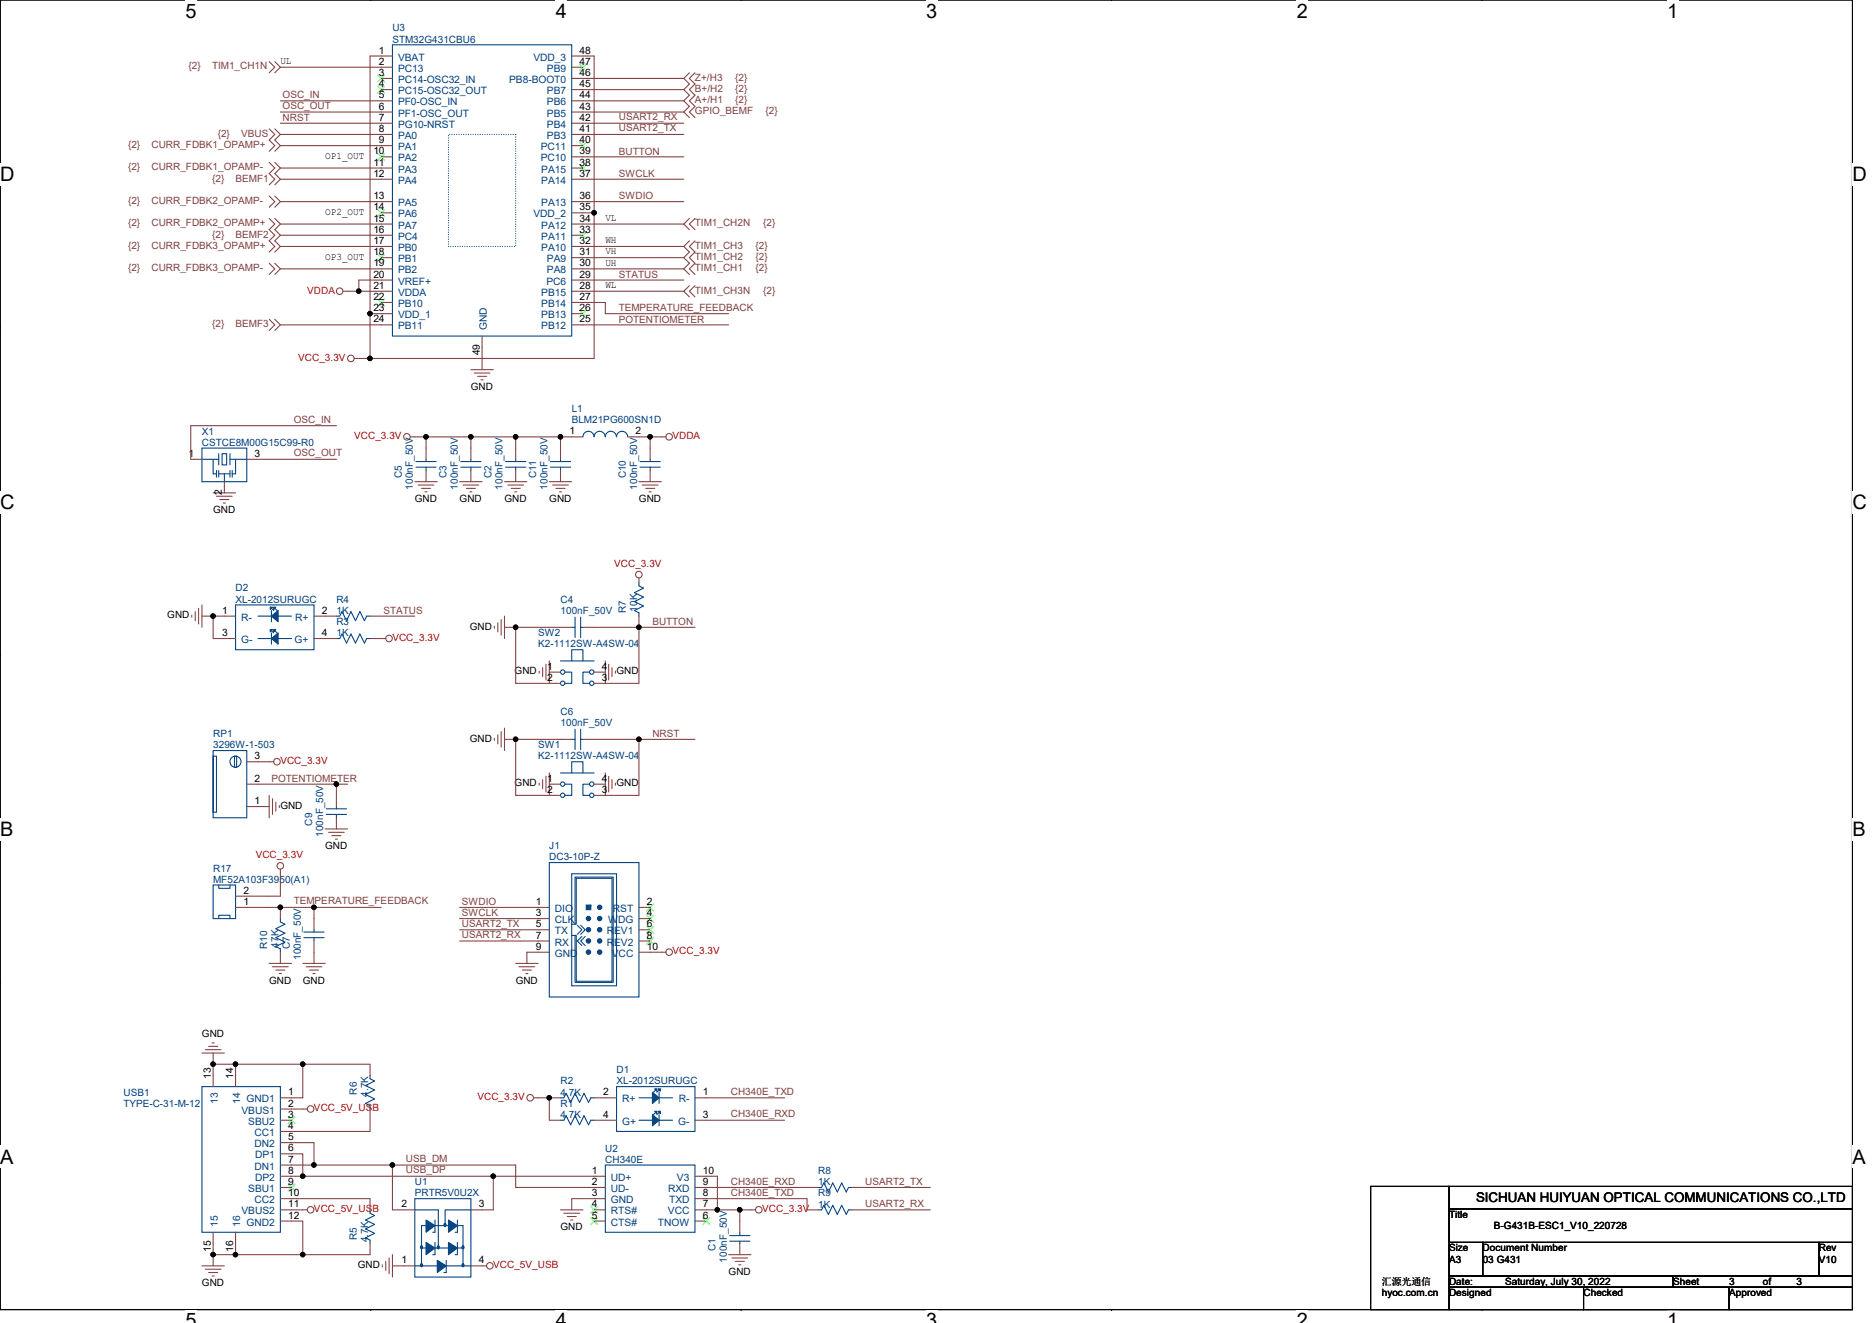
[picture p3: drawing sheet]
<svg xmlns="http://www.w3.org/2000/svg" width="297mm" height="210mm" viewBox="0 0 297 210" stroke-linecap="round" stroke-linejoin="round" font-family="sans-serif">
<defs><g id="words">
<g font-size="3.2">
<text x="29.4" y="2.8">5</text>
<text x="88.2" y="2.8">4</text>
<text x="147" y="2.8">3</text>
<text x="205.8" y="2.8">2</text>
<text x="264.5" y="2.8">1</text>
<text x="0" y="28.8">D</text>
<text x="293.9" y="28.8">D</text>
<text x="0" y="80.8">C</text>
<text x="293.9" y="80.8">C</text>
<text x="0" y="132.7">B</text>
<text x="293.9" y="132.7">B</text>
<text x="0" y="184.7">A</text>
<text x="293.9" y="184.7">A</text>
<text x="29.4" y="210.7">5</text>
<text x="88.2" y="210.7">4</text>
<text x="147" y="210.7">3</text>
<text x="205.8" y="210.7">2</text>
<text x="264.5" y="210.7">1</text>
</g>
<text font-size="2.1" x="234.2" y="190.7">SICHUAN HUIYUAN OPTICAL COMMUNICATIONS CO.,LTD</text>
<g font-size="1.6" fill="#004080">
<text x="62.3" y="5">U3</text>
<text x="62.3" y="6.8">STM32G431CBU6</text>
<text x="63.2" y="9.6">VBAT</text>
<text x="63.2" y="11.4">PC13</text>
<text x="84.6" y="9.6">VDD_3</text>
<text x="86.8" y="11.4">PB9</text>
<text x="63.2" y="13.2">PC14-OSC32_IN</text>
<text x="63.2" y="14.9">PC15-OSC32_OUT</text>
<text x="63.2" y="16.7">PF0-OSC_IN</text>
<text x="80.8" y="13.2">PB8-BOOT0</text>
<text x="86.8" y="16.7">PB6</text>
<text x="86.8" y="14.9">PB7</text>
<text x="63.2" y="18.5">PF1-OSC_OUT</text>
<text x="63.2" y="20.3">PG10-NRST</text>
<text x="63.2" y="22.1">PA0</text>
<text x="63.2" y="23.8">PA1</text>
<text x="85.8" y="23.8">PC11</text>
<text x="86.8" y="22.1">PB3</text>
<text x="86.8" y="20.3">PB4</text>
<text x="86.8" y="18.5">PB5</text>
<text x="63.2" y="25.6">PA2</text>
<text x="63.2" y="27.4">PA3</text>
<text x="63.2" y="29.2">PA4</text>
<text x="85.8" y="25.6">PC10</text>
<text x="85.9" y="29.2">PA14</text>
<text x="85.9" y="27.4">PA15</text>
<text x="63.2" y="32.7">PA5</text>
<text x="63.2" y="34.5">PA6</text>
<text x="84.6" y="34.5">VDD_2</text>
<text x="85.9" y="32.7">PA13</text>
<text x="63.2" y="36.3">PA7</text>
<text x="63.2" y="38.1">PC4</text>
<text x="63.2" y="39.8">PB0</text>
<text x="63.2" y="41.6">PB1</text>
<text x="85.9" y="39.8">PA10</text>
<text x="85.9" y="38.1">PA11</text>
<text x="85.9" y="36.3">PA12</text>
<text x="86.8" y="41.6">PA9</text>
<text x="63.2" y="43.4">PB2</text>
<text x="63.2" y="45.2">VREF+</text>
<text x="63.2" y="46.9">VDDA</text>
<text x="85.9" y="46.9">PB15</text>
<text x="86.7" y="45.2">PC6</text>
<text x="86.8" y="43.4">PA8</text>
<text x="63.2" y="48.7">PB10</text>
<text x="63.2" y="50.5">VDD_1</text>
<text x="63.2" y="52.3">PB11</text>
<text x="77.2" y="52.5" transform="rotate(-90 77.2 52.5)">GND</text>
<text x="85.9" y="52.3">PB12</text>
<text x="85.9" y="50.5">PB13</text>
<text x="85.9" y="48.7">PB14</text>
<text x="90.7" y="65.4">L1</text>
<text x="32" y="69">X1</text>
<text x="32" y="70.8">CSTCE8M00G15C99-R0</text>
<text x="90.7" y="67.2">BLM21PG600SN1D</text>
<text x="63.8" y="75.9" transform="rotate(-90 63.8 75.9)">C5</text>
<text x="65.5" y="77.7" transform="rotate(-90 65.5 77.7)">100nF_50V</text>
<text x="70.9" y="75.9" transform="rotate(-90 70.9 75.9)">C3</text>
<text x="72.6" y="77.7" transform="rotate(-90 72.6 77.7)">100nF_50V</text>
<text x="78" y="75.9" transform="rotate(-90 78 75.9)">C2</text>
<text x="79.8" y="77.7" transform="rotate(-90 79.8 77.7)">100nF_50V</text>
<text x="85.1" y="75.9" transform="rotate(-90 85.1 75.9)">C11</text>
<text x="86.9" y="77.7" transform="rotate(-90 86.9 77.7)">100nF_50V</text>
<text x="99.3" y="75.9" transform="rotate(-90 99.3 75.9)">C10</text>
<text x="101.1" y="77.7" transform="rotate(-90 101.1 77.7)">100nF_50V</text>
<text x="37.4" y="93.9">D2</text>
<text x="37.4" y="95.7">XL-2012SURUGC</text>
<text x="53.4" y="95.7">R4</text>
<text x="88.9" y="95.7">C4</text>
<text x="38.3" y="98.5">R-</text>
<text x="46.8" y="98.5">R+</text>
<text x="53.4" y="99.2">R3</text>
<text x="53.4" y="101">1K</text>
<text x="53.4" y="97.4">1K</text>
<text x="85.4" y="101">SW2</text>
<text x="88.9" y="97.4">100nF_50V</text>
<text x="99.3" y="97.3" transform="rotate(-90 99.3 97.3)">R7</text>
<text x="101.1" y="97.1" transform="rotate(-90 101.1 97.1)">10K</text>
<text x="38.3" y="102.1">G-</text>
<text x="46.8" y="102.1">G+</text>
<text x="85.4" y="102.8">K2-1112SW-A4SW-04</text>
<text x="88.9" y="113.4">C6</text>
<text x="33.8" y="117">RP1</text>
<text x="33.8" y="118.8">3296W-1-503</text>
<text x="85.4" y="118.8">SW1</text>
<text x="88.9" y="115.2">100nF_50V</text>
<text x="85.4" y="120.5">K2-1112SW-A4SW-04</text>
<text x="49.5" y="131" transform="rotate(-90 49.5 131)">C9</text>
<text x="51.3" y="132.8" transform="rotate(-90 51.3 132.8)">100nF_50V</text>
<text x="87.2" y="134.8">J1</text>
<text x="87.2" y="136.5">DC3-10P-Z</text>
<text x="33.8" y="138.3">R17</text>
<text x="33.8" y="140.1">MF52A103F3950(A1)</text>
<text x="88" y="144.7">DIO</text>
<text x="88" y="146.5">CLK</text>
<text x="88" y="148.3">TX</text>
<text x="96.3" y="148.3">REV1</text>
<text x="96.5" y="146.5">WDG</text>
<text x="97.3" y="144.7">RST</text>
<text x="42.4" y="150.6" transform="rotate(-90 42.4 150.6)">R10</text>
<text x="44.2" y="150.4" transform="rotate(-90 44.2 150.4)">47K</text>
<text x="46" y="150.6" transform="rotate(-90 46 150.6)">C7</text>
<text x="47.7" y="152.4" transform="rotate(-90 47.7 152.4)">100nF_50V</text>
<text x="88" y="150.1">RX</text>
<text x="88" y="151.8">GND</text>
<text x="96.3" y="150.1">REV2</text>
<text x="97.1" y="151.8">VCC</text>
<text x="19.6" y="173.9">USB1</text>
<text x="56.6" y="173.7" transform="rotate(-90 56.6 173.7)">R6</text>
<text x="88.9" y="172.1">R2</text>
<text x="88.9" y="173.9">4.7K</text>
<text x="97.8" y="170.3">D1</text>
<text x="97.8" y="172.1">XL-2012SURUGC</text>
<text x="19.6" y="175.7">TYPE-C-31-M-12</text>
<text x="34.6" y="175.2" transform="rotate(-90 34.6 175.2)">13</text>
<text x="38.1" y="175.2" transform="rotate(-90 38.1 175.2)">14</text>
<text x="38.3" y="176.7">VBUS1</text>
<text x="39.1" y="175">GND1</text>
<text x="39.4" y="178.5">SBU2</text>
<text x="58.4" y="174.1" transform="rotate(-90 58.4 174.1)">4.7K</text>
<text x="88.9" y="175.7">R1</text>
<text x="88.9" y="177.4">4.7K</text>
<text x="98.7" y="175">R+</text>
<text x="98.7" y="178.5">G+</text>
<text x="107.6" y="178.5">G-</text>
<text x="107.7" y="175">R-</text>
<text x="40.4" y="180.3">CC1</text>
<text x="40.4" y="182.1">DN2</text>
<text x="40.4" y="185.6">DN1</text>
<text x="40.5" y="183.9">DP1</text>
<text x="96.1" y="182.8">U2</text>
<text x="96.1" y="184.6">CH340E</text>
<text x="39.4" y="189.2">SBU1</text>
<text x="40.4" y="191">CC2</text>
<text x="40.5" y="187.4">DP2</text>
<text x="65.8" y="188.1">U1</text>
<text x="65.8" y="189.9">PRTR5V0U2X</text>
<text x="96.9" y="187.4">UD+</text>
<text x="96.9" y="189.2">UD-</text>
<text x="96.9" y="191">GND</text>
<text x="106" y="189.2">RXD</text>
<text x="106.2" y="191">TXD</text>
<text x="107.4" y="187.4">V3</text>
<text x="129.8" y="189.9">R9</text>
<text x="129.8" y="191.7">1K</text>
<text x="129.8" y="186.3">R8</text>
<text x="129.8" y="188.1">1K</text>
<text x="34.6" y="194.7" transform="rotate(-90 34.6 194.7)">15</text>
<text x="38.1" y="194.7" transform="rotate(-90 38.1 194.7)">16</text>
<text x="38.3" y="192.7">VBUS2</text>
<text x="39.1" y="194.5">GND2</text>
<text x="56.6" y="196.8" transform="rotate(-90 56.6 196.8)">R5</text>
<text x="58.4" y="197.2" transform="rotate(-90 58.4 197.2)">4.7K</text>
<text x="96.9" y="192.7">RTS#</text>
<text x="96.9" y="194.5">CTS#</text>
<text x="104.4" y="194.5">TNOW</text>
<text x="106" y="192.7">VCC</text>
<text x="113.5" y="198.6" transform="rotate(-90 113.5 198.6)">C1</text>
<text x="115.3" y="200.4" transform="rotate(-90 115.3 200.4)">100nF_50V</text>
</g>
<g font-size="1.6" fill="#804040">
<text x="29.9" y="11">{2}</text>
<text x="33.7" y="11">TIM1_CH1N</text>
<text x="44.8" y="15.5">OSC_IN</text>
<text x="44.8" y="17.3">OSC_OUT</text>
<text x="110.3" y="16.4">A+/H1</text>
<text x="110.3" y="14.6">B+/H2</text>
<text x="110.3" y="12.8">Z+/H3</text>
<text x="116.7" y="12.8">{2}</text>
<text x="116.7" y="16.4">{2}</text>
<text x="116.7" y="14.6">{2}</text>
<text x="20.3" y="23.5">{2}</text>
<text x="24" y="23.5">CURR_FDBK1_OPAMP+</text>
<text x="34.5" y="21.7">{2}</text>
<text x="38.3" y="21.7">VBUS</text>
<text x="44.8" y="19.2">NRST</text>
<text x="98.2" y="20.9">USART2_TX</text>
<text x="98.2" y="19.1">USART2_RX</text>
<text x="110.3" y="18.1">GPIO_BEMF</text>
<text x="121.5" y="18.1">{2}</text>
<text x="20.3" y="27">{2}</text>
<text x="24" y="27">CURR_FDBK1_OPAMP-</text>
<text x="33.7" y="28.8">{2}</text>
<text x="37.4" y="28.8">BEMF1</text>
<text x="98.2" y="28.1">SWCLK</text>
<text x="98.2" y="24.5">BUTTON</text>
<text x="20.3" y="32.4">{2}</text>
<text x="20.3" y="35.9">{2}</text>
<text x="24" y="32.4">CURR_FDBK2_OPAMP-</text>
<text x="24" y="35.9">CURR_FDBK2_OPAMP+</text>
<text x="98.2" y="31.6">SWDIO</text>
<text x="110.3" y="35.9">TIM1_CH2N</text>
<text x="121.1" y="35.9">{2}</text>
<text x="20.3" y="39.5">{2}</text>
<text x="24" y="39.5">CURR_FDBK3_OPAMP+</text>
<text x="33.7" y="37.7">{2}</text>
<text x="37.4" y="37.7">BEMF2</text>
<text x="110.3" y="41.3">TIM1_CH2</text>
<text x="110.3" y="39.5">TIM1_CH3</text>
<text x="119.9" y="41.3">{2}</text>
<text x="119.9" y="39.5">{2}</text>
<text x="20.3" y="43">{2}</text>
<text x="24" y="43">CURR_FDBK3_OPAMP-</text>
<text x="98.2" y="44.1">STATUS</text>
<text x="110.3" y="46.6">TIM1_CH3N</text>
<text x="110.3" y="43">TIM1_CH1</text>
<text x="119.9" y="43">{2}</text>
<text x="121.1" y="46.6">{2}</text>
<text x="33.7" y="51.9">{2}</text>
<text x="37.4" y="51.9">BEMF3</text>
<text x="98.2" y="51.2">POTENTIOMETER</text>
<text x="98.2" y="49.3">TEMPERATURE_FEEDBACK</text>
<text x="46.6" y="67.1">OSC_IN</text>
<text x="46.6" y="72.4">OSC_OUT</text>
<text x="60.9" y="97.4">STATUS</text>
<text x="103.5" y="99.2">BUTTON</text>
<text x="103.5" y="117">NRST</text>
<text x="43.1" y="124.1">POTENTIOMETER</text>
<text x="46.6" y="143.6">TEMPERATURE_FEEDBACK</text>
<text x="73.3" y="143.7">SWDIO</text>
<text x="73.3" y="145.4">SWCLK</text>
<text x="73.3" y="147.1">USART2_TX</text>
<text x="73.3" y="148.9">USART2_RX</text>
<text x="116" y="173.8">CH340E_TXD</text>
<text x="116" y="177.3">CH340E_RXD</text>
<text x="64.4" y="184.4">USB_DM</text>
<text x="64.4" y="186.2">USB_DP</text>
<text x="116" y="188">CH340E_RXD</text>
<text x="116" y="189.8">CH340E_TXD</text>
<text x="137.3" y="188">USART2_TX</text>
<text x="137.3" y="191.6">USART2_RX</text>
</g>
<g font-size="1.6">
<text x="44.5" y="10.1">UL</text>
<text x="60.1" y="8.5">1</text>
<text x="60.1" y="10.3">2</text>
<text x="92" y="10.3">47</text>
<text x="92" y="8.5">48</text>
<text x="60.1" y="12.1">3</text>
<text x="60.1" y="13.8">4</text>
<text x="60.1" y="15.6">5</text>
<text x="60.1" y="17.4">6</text>
<text x="92" y="12.1">46</text>
<text x="92" y="17.4">43</text>
<text x="92" y="15.6">44</text>
<text x="92" y="13.8">45</text>
<text x="60.1" y="19.2">7</text>
<text x="60.1" y="21">8</text>
<text x="60.1" y="22.7">9</text>
<text x="92" y="22.7">40</text>
<text x="92" y="21">41</text>
<text x="92" y="19.2">42</text>
<text x="51.6" y="25.3">OP1_OUT</text>
<text x="59.2" y="24.5">10</text>
<text x="59.2" y="26.3">11</text>
<text x="59.2" y="28.1">12</text>
<text x="92" y="24.5">39</text>
<text x="92" y="28.1">37</text>
<text x="92" y="26.3">38</text>
<text x="51.6" y="34.1">OP2_OUT</text>
<text x="59.2" y="31.6">13</text>
<text x="59.2" y="33.4">14</text>
<text x="59.2" y="35.2">15</text>
<text x="92" y="33.4">35</text>
<text x="92" y="35.2">34</text>
<text x="92" y="31.6">36</text>
<text x="96.1" y="35">VL</text>
<text x="51.6" y="41.3">OP3_OUT</text>
<text x="59.2" y="37">16</text>
<text x="59.2" y="38.7">17</text>
<text x="59.2" y="40.5">18</text>
<text x="92" y="40.5">31</text>
<text x="92" y="38.7">32</text>
<text x="92" y="37">33</text>
<text x="96.1" y="40.4">VH</text>
<text x="96.1" y="38.6">WH</text>
<text x="59.2" y="42.3">19</text>
<text x="59.2" y="44.1">20</text>
<text x="59.2" y="45.8">21</text>
<text x="59.2" y="47.6">22</text>
<text x="92" y="44.1">29</text>
<text x="92" y="42.3">30</text>
<text x="92" y="47.6">27</text>
<text x="92" y="45.8">28</text>
<text x="96.1" y="45.7">WL</text>
<text x="96.1" y="42.1">UH</text>
<text x="59.2" y="49.4">23</text>
<text x="59.2" y="51.2">24</text>
<text x="92" y="51.2">25</text>
<text x="92" y="49.4">26</text>
<text x="76.1" y="56.4" transform="rotate(-90 76.1 56.4)">49</text>
<text x="74.7" y="61.9">GND</text>
<text x="90.4" y="69">1</text>
<text x="100.9" y="69">2</text>
<text x="29.9" y="72.5">1</text>
<text x="40.4" y="72.5">3</text>
<text x="33.8" y="81.4">GND</text>
<text x="35.2" y="78.6" transform="rotate(-90 35.2 78.6)">2</text>
<text x="65.8" y="79.7">GND</text>
<text x="72.9" y="79.7">GND</text>
<text x="80" y="79.7">GND</text>
<text x="87.2" y="79.7">GND</text>
<text x="101.4" y="79.7">GND</text>
<text x="26.5" y="98.1">GND</text>
<text x="35.2" y="97.4">1</text>
<text x="35.2" y="101">3</text>
<text x="51.1" y="97.4">2</text>
<text x="51.1" y="101">4</text>
<text x="74.5" y="99.9">GND</text>
<text x="81.7" y="107">GND</text>
<text x="86.8" y="106.3">1</text>
<text x="95.5" y="106.3">4</text>
<text x="97.8" y="107">GND</text>
<text x="86.8" y="108.1">2</text>
<text x="95.5" y="108.1">3</text>
<text x="74.5" y="117.7">GND</text>
<text x="40.4" y="124.1">2</text>
<text x="40.4" y="120.5">3</text>
<text x="81.7" y="124.8">GND</text>
<text x="86.8" y="124.1">1</text>
<text x="86.8" y="125.9">2</text>
<text x="95.5" y="124.1">4</text>
<text x="95.5" y="125.9">3</text>
<text x="97.8" y="124.8">GND</text>
<text x="40.4" y="127.6">1</text>
<text x="44.5" y="128.4">GND</text>
<text x="51.6" y="134.8">GND</text>
<text x="38.6" y="143.6">1</text>
<text x="38.6" y="141.9">2</text>
<text x="85" y="143.6">1</text>
<text x="102.6" y="143.6">2</text>
<text x="85" y="145.4">3</text>
<text x="85" y="147.2">5</text>
<text x="85" y="149">7</text>
<text x="102.6" y="147.2">6</text>
<text x="102.6" y="149">8</text>
<text x="102.6" y="145.4">4</text>
<text x="85" y="150.7">9</text>
<text x="102.6" y="150.7">10</text>
<text x="42.7" y="156.1">GND</text>
<text x="48" y="156.1">GND</text>
<text x="81.8" y="156.1">GND</text>
<text x="32" y="164.6">GND</text>
<text x="33.4" y="171.2" transform="rotate(-90 33.4 171.2)">13</text>
<text x="37" y="171.2" transform="rotate(-90 37 171.2)">14</text>
<text x="45.7" y="173.9">1</text>
<text x="95.7" y="173.9">2</text>
<text x="111.5" y="173.9">1</text>
<text x="45.7" y="177.4">3</text>
<text x="45.7" y="179.2">4</text>
<text x="45.7" y="175.6">2</text>
<text x="95.7" y="177.4">4</text>
<text x="111.5" y="177.4">3</text>
<text x="45.7" y="181">5</text>
<text x="45.7" y="184.5">7</text>
<text x="45.7" y="182.8">6</text>
<text x="45.7" y="188.1">9</text>
<text x="45.7" y="189.9">10</text>
<text x="45.7" y="186.3">8</text>
<text x="45.7" y="191.6">11</text>
<text x="63.7" y="191.6">2</text>
<text x="76" y="191.6">3</text>
<text x="93.9" y="186.3">1</text>
<text x="93.9" y="188.1">2</text>
<text x="93.9" y="189.9">3</text>
<text x="93.9" y="191.6">4</text>
<text x="111.5" y="189.9">8</text>
<text x="111.5" y="186.3">10</text>
<text x="111.5" y="188.1">9</text>
<text x="111.5" y="191.6">7</text>
<text x="45.7" y="193.4">12</text>
<text x="88.9" y="195.2">GND</text>
<text x="93.9" y="193.4">5</text>
<text x="111.5" y="193.4">6</text>
<text x="229.9" y="193.3">Title</text>
<text x="237" y="195.1">B-G431B-ESC1_V10_220728</text>
<text x="33.4" y="198.6" transform="rotate(-90 33.4 198.6)">15</text>
<text x="37" y="198.6" transform="rotate(-90 37 198.6)">16</text>
<text x="56.8" y="201.3">GND</text>
<text x="63.7" y="200.5">1</text>
<text x="76" y="200.5">4</text>
<text x="115.6" y="202.3">GND</text>
<text x="219.3" y="203.9">汇源光通信</text>
<text x="229.9" y="200.4">A3</text>
<text x="229.9" y="198.6">Size</text>
<text x="229.9" y="203.9">Date:</text>
<text x="235.3" y="198.6">Document Number</text>
<text x="235.3" y="200.4">03 G431</text>
<text x="238.8" y="203.9">Saturday, July 30, 2022</text>
<text x="265.5" y="203.9">Sheet</text>
<text x="274.4" y="203.9">3</text>
<text x="279.7" y="203.9">of</text>
<text x="285" y="203.9">3</text>
<text x="288.6" y="198.6">Rev</text>
<text x="288.6" y="200.4">V10</text>
<text x="32" y="204.1">GND</text>
<text x="219.3" y="205.7">hyoc.com.cn</text>
<text x="229.9" y="205.7">Designed</text>
<text x="251.3" y="205.7">Checked</text>
<text x="274.4" y="205.7">Approved</text>
</g>
<g font-size="1.6" fill="#f00">
<text x="48.8" y="46.6">VDDA</text>
<text x="47.3" y="57.3">VCC_3.3V</text>
<text x="56.2" y="69.7">VCC_3.3V</text>
<text x="106.7" y="69.7">VDDA</text>
<text x="97.5" y="90">VCC_3.3V</text>
<text x="62.3" y="101.7">VCC_3.3V</text>
<text x="44.5" y="121.3">VCC_3.3V</text>
<text x="40.6" y="136.2">VCC_3.3V</text>
<text x="106.7" y="151.5">VCC_3.3V</text>
<text x="49.8" y="176.4">VCC_5V_USB</text>
<text x="75.8" y="174.6">VCC_3.3V</text>
<text x="49.8" y="192.4">VCC_5V_USB</text>
<text x="120.9" y="192.4">VCC_3.3V</text>
<text x="78.3" y="201.3">VCC_5V_USB</text>
</g>
</g></defs>
<path d="M0 0h293.9v207.9h-293.9z" fill="none" stroke="#000" stroke-width=".17"/>
<g fill="#fff">
<path d="M29.4 0h1.8v3.5h-1.8z"/>
<path d="M29.4 207.9h1.8v2h-1.8z"/>
</g>
<path d="M58.8 0h.1M58.8 207.9h.1" fill="none" stroke="#000" stroke-width=".17"/>
<g fill="#fff">
<path d="M88.2 0h1.8v3.5h-1.8z"/>
<path d="M88.2 207.9h1.8v2h-1.8z"/>
</g>
<path d="M117.6 0h.1M117.6 207.9h.1" fill="none" stroke="#000" stroke-width=".17"/>
<g fill="#fff">
<path d="M147 0h1.7v3.5h-1.7z"/>
<path d="M147 207.9h1.7v2h-1.7z"/>
</g>
<path d="M176.4 0h.1M176.4 207.9h.1" fill="none" stroke="#000" stroke-width=".17"/>
<g fill="#fff">
<path d="M205.8 0h1.7v3.5h-1.7z"/>
<path d="M205.8 207.9h1.7v2h-1.7z"/>
</g>
<path d="M235.2 0h.1M235.2 207.9h.1" fill="none" stroke="#000" stroke-width=".17"/>
<g fill="#fff">
<path d="M264.5 0h1.8v3.5h-1.8z"/>
<path d="M264.5 207.9h1.8v2h-1.8z"/>
<path d="M0 26h2.3v3.5h-2.3z"/>
<path d="M293.9 26h2.3v3.5h-2.3z"/>
<path d="M0 77.9h2.3v3.5h-2.3z"/>
<path d="M293.9 77.9h2.3v3.5h-2.3z"/>
</g>
<path d="M0 52h.1M293.9 52h.1" fill="none" stroke="#000" stroke-width=".17"/>
<g fill="#fff">
<path d="M0 129.9h2.1v3.5h-2.1z"/>
<path d="M293.9 129.9h2.1v3.5h-2.1z"/>
</g>
<path d="M0 103.9h.1M293.9 103.9h.1" fill="none" stroke="#000" stroke-width=".17"/>
<g fill="#fff">
<path d="M0 181.9h2.2v3.5h-2.2z"/>
<path d="M293.9 181.9h2.2v3.5h-2.2z"/>
</g>
<path d="M0 155.9h.1M293.9 155.9h.1M229.9 188.3h64v3.6h-64zM229.9 191.9h64v5.3h-64zM229.9 197.2h5.4v5.3h-5.4zM235.3 197.2h53.3v5.3h-53.3zM288.6 197.2h5.3v5.3h-5.3zM229.9 202.5h35.6v1.8h-35.6zM265.5 202.5h28.4v1.8h-28.4z" fill="none" stroke="#000" stroke-width=".17"/>
<g fill="none" stroke="#804040" stroke-width=".17">
<path d="M42.7 9.8l.9 .9-.9 .9M43.6 9.8l.9 .9-.9 .9M109.4 11.6l-.9 .8 .9 .9-.9 .9 .9 .9-.9 .9 .9 .9-.9 .9 .9 .9M110.3 11.6l-.9 .8 .9 .9-.9 .9 .9 .9-.9 .9 .9 .9-.9 .9 .9 .9M42.7 20.4l.9 .9-.9 .9 .9 .9-.9 .9M42.7 25.8l.9 .9-.9 .9 .9 .8-.9 .9M42.7 31.1l.9 .9-.9 .9M42.7 34.7l.9 .9-.9 .8 .9 .9-.9 .9 .9 .9-.9 .9M43.6 20.4l.9 .9-.9 .9 .9 .9-.9 .9M43.6 25.8l.9 .9-.9 .9 .9 .8-.9 .9M43.6 31.1l.9 .9-.9 .9M43.6 34.7l.9 .9-.9 .8 .9 .9-.9 .9 .9 .9-.9 .9"/>
<path d="M109.4 38.2l-.9 .9 .9 .9-.9 .9 .9 .9-.9 .9 .9 .9M109.4 34.7l-.9 .9 .9 .8M110.3 38.2l-.9 .9 .9 .9-.9 .9 .9 .9-.9 .9 .9 .9M110.3 34.7l-.9 .9 .9 .8M42.7 41.8l.9 .9-.9 .9M42.7 50.7l.9 .9-.9 .9M43.6 41.8l.9 .9-.9 .9M43.6 50.7l.9 .9-.9 .9M54.4 46.2h.8M56.2 56.9h.7M74.7 58.7h3.6M75.2 59.2h2.5"/>
<path d="M75.8 59.7h1.4M109.4 45.3l-.9 .9 .9 .9M110.3 45.3l-.9 .9 .9 .9M33.8 78.2h3.6M34.4 78.8h2.4M34.9 79.3h1.4M35.4 79.8h.4M65.1 69.3h.7M65.8 76.5h3.6M66.4 77h2.5M66.9 77.5h1.4M67.4 78.1h.4"/>
<path d="M72.9 76.5h3.6M73.5 77h2.5M74 77.5h1.4M74.5 78.1h.4M76.3 60.3h.4M80 76.5h3.6M80.6 77h2.5M81.1 77.5h1.4M81.7 78.1h.3M87.2 76.5h3.5M87.7 77h2.5M88.2 77.5h1.5"/>
<path d="M88.8 78.1h.3M101.4 76.5h3.5M101.9 77h2.5M102.4 77.5h1.5M103 78.1h.3M104.9 69.3h.8M30.4 97.6v.4M31 97.1v1.4M31.5 96.5v2.5M32 96v3.6M78.4 99.4v.3M79 98.8v1.5"/>
<path d="M79.5 98.3v2.5M80 97.8v3.5M101.4 91.7v.8M60.5 101.3h.7M78.4 117.2v.3M79 116.6v1.5M79.5 116.1v2.5M80 115.6v3.5M85.6 106.5v.3M86.1 106v1.4M86.6 105.4v2.5M87.2 104.9v3.6"/>
<path d="M96.1 104.9v3.6M96.6 105.4v2.5M97.1 106v1.4M97.7 106.5v.3M42.7 126.2v3.6M42.7 120.9h.7M43.2 126.8v2.5M43.8 127.3v1.4M44.3 127.8v.4M44.5 138v.7M51.6 131.6h3.6M52.1 132.1h2.5"/>
<path d="M52.7 132.6h1.4M53.2 133.2h.3M85.6 124.3v.3M86.1 123.7v1.5M86.6 123.2v2.5M87.2 122.7v3.5M96.1 122.7v3.5M96.6 123.2v2.5M97.1 123.7v1.5M97.7 124.3v.3M42.7 152.9h3.6M43.2 153.4h2.5"/>
<path d="M43.8 154h1.4M44.3 154.5h.4M48 152.9h3.6M48.6 153.4h2.5M49.1 154h1.4M49.7 154.5h.3M81.8 152.9h3.6M82.4 153.4h2.5M82.9 154h1.4M83.4 154.5h.4M104.9 151.1h.8M32 167.1h3.6"/>
<path d="M32.6 166.6h2.5M33.1 166.1h1.4M33.7 165.5h.3M48 176h.8M84.7 174.2h.7M48 192h.8M61.7 199.7v2.5M62.3 199.1v3.6M88.9 192h3.6M89.5 192.6h2.5M90 193.1h1.4M90.5 193.6h.4"/>
<path d="M115.6 199.1h3.6M116.1 199.7h2.5M119.2 192h.7M32 200.9h3.6M32.6 201.4h2.5M33.1 202h1.4M33.7 202.5h.3M60.7 200.7v.4M61.2 200.2v1.4M76.5 200.9h.7M116.7 200.2h1.4M117.2 200.7h.4"/>
<circle cx="53.9" cy="46.2" r=".52"/>
<circle cx="55.7" cy="56.9" r=".52"/>
<circle cx="64.6" cy="69.3" r=".52"/>
<circle cx="106.2" cy="69.3" r=".52"/>
<circle cx="101.4" cy="91.2" r=".52"/>
<circle cx="61.7" cy="101.3" r=".52"/>
<circle cx="43.9" cy="120.9" r=".52"/>
<circle cx="44.5" cy="137.4" r=".52"/>
<circle cx="106.2" cy="151.1" r=".52"/>
<circle cx="49.3" cy="176" r=".52"/>
<circle cx="84.1" cy="174.2" r=".52"/>
<circle cx="49.3" cy="192" r=".52"/>
<circle cx="120.4" cy="192" r=".52"/>
<circle cx="77.7" cy="200.9" r=".52"/>
</g>
<path d="M217.9 188.6h11.7v10.7h-11.7z" fill="#fff"/>
<path d="M217.5 188.3h12.4v19.6h-12.4zM229.9 188.3h64v3.6h-64zM229.9 191.9h64v5.3h-64zM229.9 197.2h5.4v5.3h-5.4zM235.3 197.2h53.3v5.3h-53.3zM288.6 197.2h5.3v5.3h-5.3zM229.9 204.3h21.4v3.6h-21.4zM229.9 202.5h35.6v1.8h-35.6zM251.3 204.3h23.1v3.6h-23.1zM265.5 202.5h28.4v1.8h-28.4zM274.4 204.3h19.5v3.6h-19.5z" fill="none" stroke="#000" stroke-width=".17"/>
<path d="M217.9 188.6h11.7v10.7h-11.7z" fill="#fff"/>
<path d="M217.5 188.3h12.4v19.6h-12.4zM229.9 188.3h64v3.6h-64zM229.9 191.9h64v5.3h-64zM229.9 197.2h5.4v5.3h-5.4zM235.3 197.2h53.3v5.3h-53.3zM288.6 197.2h5.3v5.3h-5.3zM229.9 204.3h21.4v3.6h-21.4zM229.9 202.5h35.6v1.8h-35.6zM251.3 204.3h23.1v3.6h-23.1zM265.5 202.5h28.4v1.8h-28.4zM274.4 204.3h19.5v3.6h-19.5z" fill="none" stroke="#000" stroke-width=".17"/>
<path d="M217.9 188.6h11.7v10.7h-11.7z" fill="#fff"/>
<path d="M217.5 188.3h12.4v19.6h-12.4zM229.9 204.3h21.4v3.6h-21.4zM251.3 204.3h23.1v3.6h-23.1zM274.4 204.3h19.5v3.6h-19.5z" fill="none" stroke="#000" stroke-width=".17"/>
<g fill="#004080" stroke="#004080" stroke-width=".17">
<path d="M69.4 200l1.4 .9-1.4 1.1z" fill-rule="evenodd"/>
<path d="M67.6 197.2l1.4 .9-1.4 1z" fill-rule="evenodd"/>
<path d="M71.2 197.2l1.4 .9-1.4 1z" fill-rule="evenodd"/>
<path d="M67.6 193.6l1.4 .9-1.4 1.1z" fill-rule="evenodd"/>
<path d="M71.2 193.6l1.4 .9-1.4 1.1z" fill-rule="evenodd"/>
<path d="M69.4 197.8h.3v.2l-.1 .2-.2-.1z" fill-rule="evenodd"/>
<path d="M70.5 194.2h.2l.1 .2-.2 .3-.1-.1z" fill-rule="evenodd"/>
<path d="M66.8 197.8h.2l.1 .2-.2 .2-.1-.1z" fill-rule="evenodd"/>
<path d="M73.3 197.8h.3v.2l-.1 .2-.2-.1z" fill-rule="evenodd"/>
<path d="M73.3 200.6h.3v.2l-.1 .3-.2-.1z" fill-rule="evenodd"/>
<path d="M66.8 200.6h.2l.1 .2-.2 .3-.1-.1z" fill-rule="evenodd"/>
<path d="M93 143.7v.7h.7v-.7z" fill-rule="evenodd"/>
<path d="M43.1 97.8l1-.9v1.8z" fill-rule="evenodd"/>
<path d="M42.9 96.4h.3l-.3 .3z" fill-rule="evenodd"/>
<path d="M43.4 96.4h.4l-.4 .3z" fill-rule="evenodd"/>
<path d="M43.1 101.3l1-.8v1.7z" fill-rule="evenodd"/>
<path d="M42.9 99.9h.3l-.3 .4z" fill-rule="evenodd"/>
<path d="M43.4 99.9h.4l-.4 .4z" fill-rule="evenodd"/>
<path d="M103.5 173.4l1.1 .8-1.1 .9z" fill-rule="evenodd"/>
<path d="M104.4 172.8h.4v.4z" fill-rule="evenodd"/>
<path d="M103.9 172.8h.3v.4z" fill-rule="evenodd"/>
<path d="M103.5 176.9l1.1 .9-1.1 .9z" fill-rule="evenodd"/>
<path d="M104.4 176.4h.4v.3z" fill-rule="evenodd"/>
<path d="M103.9 176.4h.3v.3z" fill-rule="evenodd"/>
<circle cx="93.4" cy="149.3" r=".35"/>
<circle cx="93.4" cy="147.6" r=".35"/>
<circle cx="93.4" cy="145.8" r=".35"/>
<circle cx="95.1" cy="144" r=".35"/>
<circle cx="95.1" cy="145.8" r=".35"/>
<circle cx="95.1" cy="147.6" r=".35"/>
<circle cx="95.1" cy="149.3" r=".35"/>
<circle cx="93.4" cy="151.1" r=".35"/>
<circle cx="95.1" cy="151.1" r=".35"/>
</g>
<g fill="none" stroke="#004080" stroke-width=".17">
<path d="M62.3 7.1h28.4v46.2h-28.4zM32 71.1h7.2v5.4h-7.2zM32 72.9h2.7M33.8 72.9v2.3h.6M34.4 74.7v1M34.7 72v1.8M34.7 74.7v1M34.7 75.2h1.8M35.2 72h.8v1.8h-.8zM35.6 75.2v1.3M36.5 72.9h2.7M36.5 72v1.8"/>
<path d="M36.5 74.7v1M36.8 74.7v1M37.4 72.9v2.3h-.6M66 74.1h3.2M66 73.3h3.2M67.6 72.9v.4M67.6 74.1v.6M73.1 74.1h3.2M73.1 73.3h3.2M74.7 72.9v.4M74.7 74.1v.6M80.2 74.1h3.2"/>
<path d="M80.2 73.3h3.2M81.8 72.9v.4M81.8 74.1v.6M87.3 74.1h3.2M87.3 73.3h3.2M88.9 72.9v.4M88.9 74.1v.6M92.5 69.3a.88 .88 0 0 1 .9-.8 .88 .88 0 0 1 .9 .8M94.3 69.3a.88 .88 0 0 1 .9-.8 .88 .88 0 0 1 .8 .8 .89 .89 0 0 1 .9-.8 .89 .89 0 0 1 .9 .8 .89 .89 0 0 1 .9-.8 .89 .89 0 0 1 .9 .8M101.6 74.1h3.2M101.6 73.3h3.2M103.2 72.9v.4"/>
<path d="M103.2 74.1v.6M37.4 96h12.4v7.1h-12.4zM40.9 97.8h5.4M42.9 96.4l.5 .5M42.9 99.9l.5 .6M43.1 96.9v1.8M43.4 96.4l.6 .5M43.4 99.9l.6 .6M53.4 97.8h.5l.4-.7 .7 1.4 .7-1.4 .7 1.4 .7-1.4 .7 1.4 .4-.7h.5M90.7 99.6h.5M91.2 98v3.2M92.1 98v3.2"/>
<path d="M92.1 99.6h.4M101.4 92.5v.5l.7 .3-1.4 .8 1.4 .7-1.4 .7 1.4 .7-1.4 .7 .7 .4v.5M33.8 119.1h5.4v10.7h-5.4zM40.9 101.3h5.4M43.1 100.5v1.7M53.4 101.3h.5l.4-.7 .7 1.5 .7-1.5 .7 1.5 .7-1.5 .7 1.5 .4-.8h.5M88.9 104.9h5.4M89.7 106.7h1v1.8h-1M90.7 117.3h.5M90.7 104.9v-1.8h1.8v1.8M91.2 115.7v3.3M92.1 115.7v3.3"/>
<path d="M92.1 117.3h.4M93.6 106.7h-1.1v1.8h1.1M33.8 120h.6v8.9h-.6zM37.2 120h.3v1.8h-.3zM51.8 129.3h3.2M51.8 128.4h3.2M53.4 128v.4M53.4 129.3v.5M87.2 136.9h14.2v21.3h-14.2zM88.9 122.7h5.4M89.7 124.5h1v1.7h-1M90.7 138.7h7.1v17.8h-7.1z"/>
<path d="M90.7 122.7v-1.8h1.8v1.8M93.6 124.5h-1.1v1.7h1.1M33.8 140.5h3.6v5.3h-3.6zM34.7 140.5v.5h1.8v-.5M34.7 145.8v-.5h1.8v.5M44.5 145.8v.5l.7 .4-1.4 .7 1.4 .7-1.4 .7 1.4 .7-1.4 .7 .7 .4v.5M48.2 148.8h3.2M48.2 147.9h3.2M49.8 147.6v.3M49.8 148.8v.6M90.7 148.5h.5M90.7 146.7h.5v-7.5h6.1v16.7h-6.1v-7.4"/>
<path d="M91.2 146.7h.2v-7.3h5.7v16.3h-5.7v-7.2h-.2M91.6 146.9l.7 .7-.7 .7M92.1 146.9l.8 .7-.8 .7M92.3 148.6l-.7 .8 .7 .7M92.9 148.6l-.8 .8 .8 .7M32 172.5h12.5v23.1h-12.5zM58.7 170.7v.5l.7 .4-1.4 .7 1.4 .7-1.4 .7 1.4 .7-1.4 .7 .7 .4v.5M88.9 174.2h.6l.3-.7 .7 1.5 .7-1.5 .8 1.5 .7-1.5 .7 1.5 .3-.8h.6M88.9 177.8h.6l.3-.7 .7 1.4 .7-1.4 .8 1.4 .7-1.4 .7 1.4 .3-.7h.6M97.8 172.5h12.5v7.1h-12.5zM101.4 174.2h5.3M101.4 177.8h5.3"/>
<path d="M104.2 172.8l-.5 .6M104.2 176.4l-.5 .5M104.6 173.4v1.7M104.6 176.9v1.8M104.8 172.8l-.6 .6M104.8 176.4l-.6 .5M58.7 192v.6l.7 .3-1.4 .7 1.4 .7-1.4 .8 1.4 .6-1.4 .8 .7 .3v.6M65.8 190.2h8.9v12.5h-8.9zM65.8 192h3.8v6.1M66.9 198.1h6.6M69 193.6v2h-.3M69 197.2v1.9h-.3"/>
<path d="M72.6 193.6v2h-.4M72.6 197.2v1.9h-.4M74.7 192h-4.1v2.5M96.1 184.9h14.2v10.7h-14.2zM115.8 196.1h3.2M115.8 197h3.2M117.4 197v.4M117.4 195.6v.5M129.8 192h.6l.3-.7 .7 1.4 .7-1.4 .8 1.4 .7-1.4 .7 1.4 .3-.7h.6M129.8 188.5h.6l.3-.8 .7 1.5 .7-1.5 .8 1.5 .7-1.5 .7 1.5 .3-.7h.6M65.8 200.9h8.9M66.9 200.9v-6.4h6.6v6.4"/>
<path d="M70.8 200v2h-.4"/>
<circle cx="89.3" cy="108.4" r=".35"/>
<circle cx="89.3" cy="106.7" r=".35"/>
<circle cx="93.9" cy="106.7" r=".35"/>
<circle cx="93.9" cy="108.4" r=".35"/>
<circle cx="37.4" cy="120.9" r=".88"/>
<circle cx="89.3" cy="124.4" r=".35"/>
<circle cx="89.3" cy="126.2" r=".35"/>
<circle cx="93.9" cy="126.2" r=".35"/>
<circle cx="93.9" cy="124.4" r=".35"/>
</g>
<g fill="none" stroke="#804040" stroke-width=".17">
<path d="M44.5 17.8h17.8M44.5 19.6h17.8M60.5 12.4h1.8M60.5 14.2h1.8M62.3 8.9h-3.6v40.9M62.3 10.7h-17.8M62.3 16h-17.8M90.7 19.6h17.8M90.7 17.8h17.8M90.7 16h17.8M90.7 14.2h17.8M90.7 12.4h17.8"/>
<path d="M90.7 10.7h1.8M90.7 8.9h3.6v24.9M44.5 21.3h17.8M44.5 23.1h17.8M44.5 26.7h17.8M44.5 28.4h17.8M44.5 32h17.8M44.5 35.6h17.8M44.5 37.3h17.8M60.5 24.9h1.8M60.5 33.8h1.8M62.3 39.1h-17.8"/>
<path d="M90.7 39.1h17.8M90.7 37.3h1.8M90.7 35.6h17.8M90.7 33.8h3.6M90.7 32h17.8M90.7 28.4h17.8M90.7 26.7h1.8M90.7 24.9h17.8M90.7 23.1h1.8M90.7 21.3h17.8M94.3 33.8v23.1h-35.6M44.5 51.6h17.8"/>
<path d="M55.2 46.2h1.7M56.9 46.2h5.4M56.9 56.9h1.8M58.7 49.8h3.6M58.7 49.8v7.1M60.5 40.9h1.8M60.5 48h1.8M62.3 42.7h-17.8M62.3 44.4h-5.4v1.8M76.5 53.3v5.4M90.7 51.6h24.9M90.7 49.8h1.8"/>
<path d="M90.7 48h5.4v1.8h19.5M90.7 46.2h17.8M90.7 44.4l17.8 .1M90.7 42.7h17.8M90.7 40.9h17.8M32 72.9h.1M35.6 76.5h.1M35.6 76.5v1.7M39.2 72.9h.1M39.2 72.9h14.2M53.4 67.6h-23.1v5.3h1.7M65.8 69.3h1.8"/>
<path d="M67.6 74.7v1.8M67.6 69.3v3.6M67.6 69.3h7.1M74.7 69.3v3.6M74.7 74.7v1.8M74.7 69.3h7.1M81.8 69.3v3.6M81.8 74.7v1.8M81.8 69.3h7.1M88.9 74.7v1.8M88.9 69.3h3.6M88.9 69.3v3.6"/>
<path d="M99.6 69.3h3.6M103.2 69.3v3.6M103.2 74.7v1.8M103.2 69.3h1.7M32 97.8h1.8M33.8 97.8h3.6M33.8 97.8v3.5h3.6M49.8 97.8h3.6M53.4 97.8h.1M58.7 97.8h.1M58.7 97.8h7.1M80 99.6h1.8"/>
<path d="M81.8 99.6h8.9M81.8 99.6v8.9h7.1M92.5 99.6h8.9M101.4 92.5h.1M101.4 97.8h.1M101.4 99.6v8.9h-7.1M101.4 97.8v1.8M101.4 99.6h8.9M49.8 101.3h3.6M53.4 101.3h.1M58.7 101.3h1.8M58.7 101.3h.1"/>
<path d="M80 117.3h1.8M81.8 117.3v8.9h7.1M81.8 117.3h8.9M87.2 106.7h1.7M94.3 106.7h1.8M101.4 117.3h-8.9M101.4 117.3v8.9h-7.1M101.4 117.3h8.9M39.2 128h3.5M39.2 124.5h14.2M39.2 120.9h3.5M44.5 138.7v3.5h-7.1"/>
<path d="M53.4 124.5h1.8M53.4 124.5v3.5M53.4 129.8v1.8M87.2 124.5h1.7M94.3 124.5h1.8M37.4 144h7.1M44.5 144h5.3M44.5 151.1h.1M44.5 145.8h.1M44.5 144v1.8M44.5 151.1v1.8M49.8 144h10.7"/>
<path d="M49.8 144v3.6M49.8 149.4v3.5M72.9 144h14.3M72.9 145.8h14.3M72.9 147.6h14.3M72.9 149.4h14.3M87.2 151.1h-3.6v1.8M101.4 144h1.8M101.4 145.8h1.8M101.4 147.6h1.8M101.4 149.4h1.8M101.4 151.1h3.5"/>
<path d="M33.8 168.9v3.6M33.8 167.1v1.8M33.8 168.9h3.6M44.5 176h3.5M44.5 177.8h1.8M48 168.9v5.3h-3.5M48 168.9h10.7v1.8M48 168.9h-10.6v3.6M58.7 170.7h.1M58.7 176h.1M58.7 176v3.6h-14.2M85.4 174.2h1.8"/>
<path d="M87.2 174.2h1.7M87.2 174.2v3.6h1.7M88.9 174.2h.1M88.9 177.8h.1M94.3 174.2h.1M94.3 177.8h.1M94.3 174.2h3.5M94.3 177.8h3.5M110.3 174.2h14.2M124.5 177.8h-14.2M33.8 195.6v3.5M33.8 199.1v1.8"/>
<path d="M33.8 199.1h3.6M37.4 195.6v3.5M37.4 199.1h10.6M44.5 184.9h37.3v3.6h14.3M44.5 181.4h5.3v3.5M44.5 183.1h3.5v3.6M44.5 186.7h33.8M44.5 188.5h1.8M44.5 190.2h14.2v1.8M44.5 192h3.5M44.5 193.8h3.5v5.3M58.7 192h.1"/>
<path d="M58.7 197.4h.1M58.7 197.4v1.7h-10.7M62.3 184.9v7.1h3.5M78.3 186.7v5.3h-3.6M78.3 186.7h17.8M94.3 192h1.8M94.3 193.8h1.8M96.1 190.2h-5.4v1.8M110.3 193.8h1.8M110.3 192h3.5M110.3 190.2h17.8v1.8h1.7M110.3 188.5h19.5"/>
<path d="M110.3 186.7h3.5v5.3M113.8 192h3.6M117.4 192h1.8M117.4 197.4v1.7M117.4 192v3.6M129.8 192h.1M129.8 188.5h.1M135.2 192h.1M135.2 188.5h.1M135.2 188.5h12.4M135.2 192h12.4M62.3 200.9h3.5"/>
<path d="M74.7 200.9h1.8"/>
</g>
<g fill="none" stroke="#0f0" stroke-width=".16">
<path d="M60 11.9l1 1.1M60 13.7l1 1.1M61 11.9l-1.1 1.1M61 13.7l-1.1 1.1M92 10.1l1 1.1M93 10.1l-1.1 1.1M60 24.4l1 1M60 33.3l1 1M61 24.4l-1.1 1M61 33.3l-1.1 1M92 36.8l1 1.1M92 26.1l1 1.1"/>
<path d="M92 22.6l1 1.1M93 36.8l-1.1 1.1M93 26.1l-1.1 1.1M93 22.6l-1.1 1.1M60 40.4l1 1M60 47.5l1 1.1M61 40.4l-1.1 1M61 47.5l-1.1 1.1M92 49.3l1 1M93 49.3l-1.1 1M102.6 143.5l1.1 1.1M102.6 145.3l1.1 1"/>
<path d="M102.6 147l1.1 1.1M102.6 148.8l1.1 1.1M103.7 143.5l-1.1 1.1M103.7 145.3l-1.1 1M103.7 147l-1.1 1.1M103.7 148.8l-1.1 1.1M45.7 177.3l1.1 1.1M46.8 177.3l-1.1 1.1M45.7 187.9l1.1 1.1M46.8 187.9l-1.1 1.1M93.7 191.5l1.1 1.1M93.7 193.3l1.1 1.1"/>
<path d="M94.8 191.5l-1.1 1.1M94.8 193.3l-1.1 1.1M111.5 193.3l1.1 1.1M112.6 193.3l-1.1 1.1"/>
</g>
<path d="M71.2 21.3h10.6v17.8h-10.6z" fill="none" stroke="#004080" stroke-width=".17" stroke-dasharray="0 .3"/>
<g fill="#000" stroke="#000" stroke-width=".17">
<circle cx="94.3" cy="33.8" r=".35"/>
<circle cx="56.9" cy="46.2" r=".35"/>
<circle cx="58.7" cy="56.9" r=".35"/>
<circle cx="58.7" cy="49.8" r=".35"/>
<circle cx="67.6" cy="69.3" r=".35"/>
<circle cx="74.7" cy="69.3" r=".35"/>
<circle cx="81.8" cy="69.3" r=".35"/>
<circle cx="88.9" cy="69.3" r=".35"/>
<circle cx="103.2" cy="69.3" r=".35"/>
<circle cx="33.8" cy="97.8" r=".35"/>
<circle cx="81.8" cy="99.6" r=".35"/>
<circle cx="101.4" cy="99.6" r=".35"/>
<circle cx="81.8" cy="117.3" r=".35"/>
<circle cx="101.4" cy="117.3" r=".35"/>
<circle cx="53.4" cy="124.4" r=".35"/>
<circle cx="44.5" cy="144" r=".35"/>
<circle cx="49.8" cy="144" r=".35"/>
<circle cx="33.8" cy="168.9" r=".35"/>
<circle cx="37.4" cy="168.9" r=".35"/>
<circle cx="48" cy="168.9" r=".35"/>
<circle cx="87.1" cy="174.2" r=".35"/>
<circle cx="33.8" cy="199.1" r=".35"/>
<circle cx="37.4" cy="199.1" r=".35"/>
<circle cx="48" cy="199.1" r=".35"/>
<circle cx="48" cy="186.7" r=".35"/>
<circle cx="49.8" cy="184.9" r=".35"/>
<circle cx="62.3" cy="184.9" r=".35"/>
<circle cx="78.3" cy="186.7" r=".35"/>
<circle cx="113.8" cy="192" r=".35"/>
<circle cx="117.4" cy="192" r=".35"/>
</g>
<use href="#words"/>
</svg>
